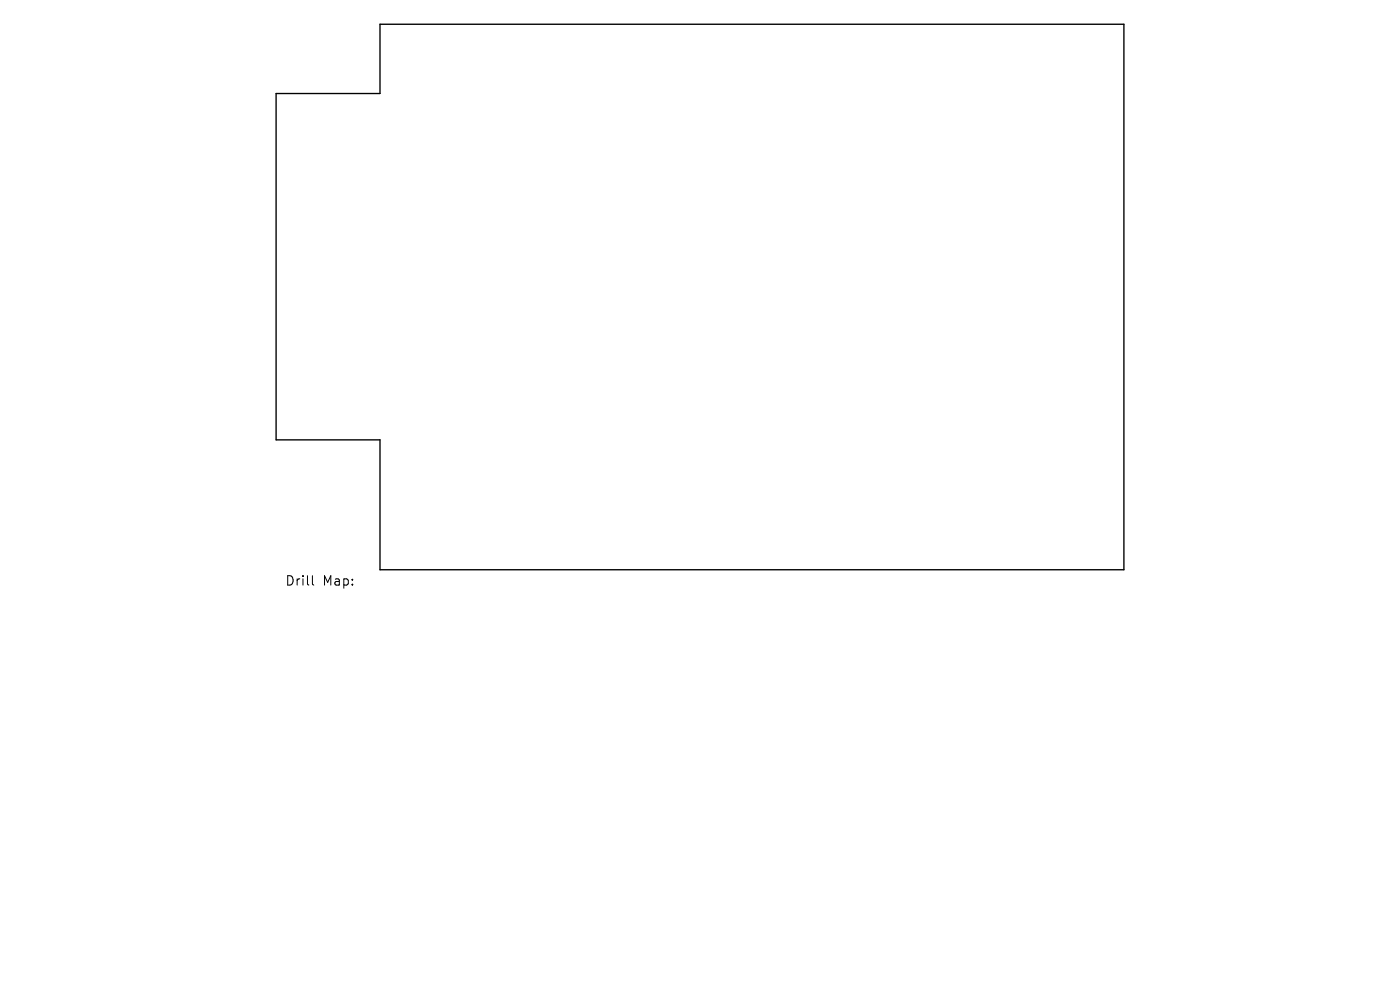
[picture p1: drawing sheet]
<svg xmlns="http://www.w3.org/2000/svg" width="297mm" height="210mm" viewBox="0 0 297 210" stroke-linecap="round" stroke-linejoin="round" font-family="sans-serif">
<defs><g id="words">
<g font-size="2.8">
<text x="60.4" y="124.5">Drill</text>
<text x="68.4" y="124.5">Map:</text>
</g>
</g></defs>
<path d="M58.6 19.8h22v-14.7h157.8v115.8h-157.8v-27.6h-22z" fill="none" stroke="#000" stroke-width=".29"/>
<path d="M66.3 122.1v1.7l.3 .3" fill="none" stroke="#000" stroke-width=".21"/>
<use href="#words"/>
</svg>
